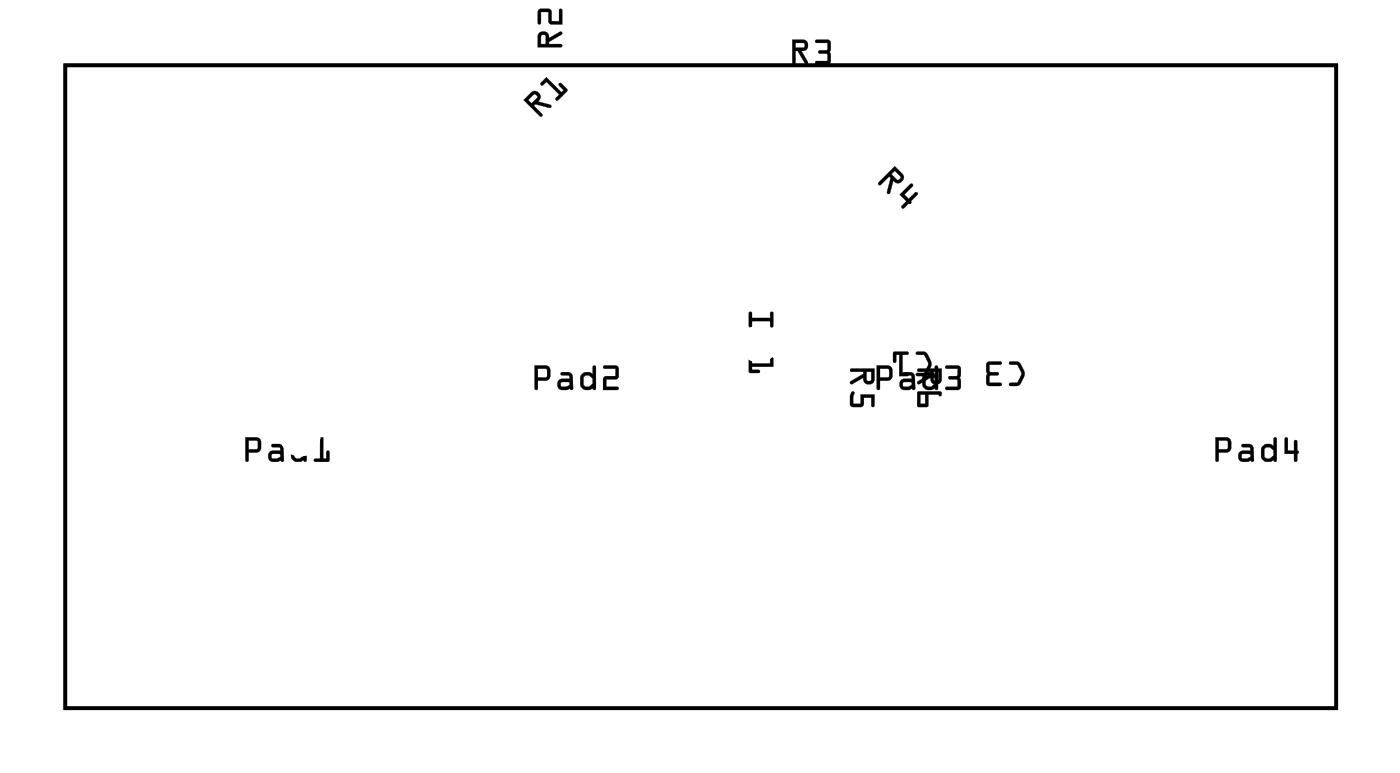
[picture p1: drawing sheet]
<svg xmlns="http://www.w3.org/2000/svg" width="78mm" height="43mm" viewBox="0 0 78 43" stroke-linecap="round" stroke-linejoin="round" font-family="sans-serif">
<path d="M3.6 3.6h70.8v35.8h-70.8z" fill="none" stroke="#000" stroke-width=".2"/>
<g fill="#000">
<path d="M3.6 3.6h70.8v35.8h-70.8zM3.6 3.6v35.8h70.8v-35.8z"/>
<path d="M29.1 5.6l.5-.5a.32 .32 0 0 1 .4 .1 .32 .32 0 0 1 0 .5l.6 .1a.1 .1 0 0 1 .1 .1 .1 .1 0 0 1-.1 .1l-.8-.2-.1 .1 .5 .4a.1 .1 0 0 1 0 .2 .1 .1 0 0 1-.1 0zM29.2 5.6l1 .9v-.1l-.5-.5 .1-.1 .8 .2 .1-.1-.8-.2a.31 .31 0 0 0 .1-.5 .31 .31 0 0 0-.4-.1zM29.4 5.6l.2 .2 .3-.4-.2-.1zM29.4 5.6l.3-.4 .2 .2-.3 .4zM30.4 4.3l.9 .8 .1-.1-.3-.2a.1 .1 0 0 1 0-.2 .1 .1 0 0 1 .2 0l.3 .4-.5 .6a.1 .1 0 0 1-.1 0 .1 .1 0 0 1 0-.2l.1-.1-.7-.7-.1 .1a.1 .1 0 0 1-.2 0 .1 .1 0 0 1 0-.1zM30.4 4.3l-.3 .4h.1l.2-.2 .8 .8-.3 .2 .2 .1 .5-.6-.4-.4-.1 .1 .3 .3-.1 .2z"/>
<path d="M29.6 5.1a.31 .31 0 0 1 .4 .1 .31 .31 0 0 1 0 .5l.7 .2-.1 .1-.8-.2-.1 .1 .5 .4v.2l-1-.9zM29.7 5.3l-.3 .3 .2 .2 .3-.4-.1-.1zM30.4 4.3l.9 .8 .1-.1-.3-.3 .1-.1 .4 .4-.5 .6-.2-.1 .2-.2-.7-.7-.2 .2-.1-.1z"/>
<path d="M30 1.8a.32 .32 0 0 1 .4 0 .32 .32 0 0 1 .2 .3l.7-.3v.1l-.7 .4v.2h.6l.1 .1h-1.4zM30.2 2l-.1 .5h.3v-.5zM30 .5h.6l.1 .2v.5h.4v-.6l.2-.1v.9l-.7-.1-.1-.6h-.4v.6l-.1 .1z"/>
<path d="M30 1.8a.32 .32 0 0 1 .4 0 .32 .32 0 0 1 .2 .3l.6-.3a.1 .1 0 0 1 .1 0 .1 .1 0 0 1 0 .1l-.7 .4v.2l.6-.1a.1 .1 0 0 1 .1 .1 .1 .1 0 0 1-.1 .1h-1.3v-.6zM30 1.8l-.1 .8h1.4l-.1-.1h-.6v-.2l.7-.4v-.1l-.7 .3a.31 .31 0 0 0-.2-.3 .31 .31 0 0 0-.4 0zM30.2 2l-.1 .5h.3v-.5zM30.1 2h.3v.5h-.3zM30 .5h.7v.7h.4v-.6a.1 .1 0 0 1 .1-.1 .1 .1 0 0 1 .1 .1v.8l-.7-.1-.1-.6h-.4v.6a.1 .1 0 0 1-.1 .1 .1 .1 0 0 1-.1-.1zM30 .5v.8h.1v-.6h.5v.6l.7 .1v-.9l-.2 .1v.6h-.4v-.5l-.1-.2z"/>
<path d="M41.7 17.4h.2v.3h1v-.3h.1l.1 .8h-.2v-.3h-1v.3h-.1zM41.8 18.9l.5-.3 .3 .1 .4 .2 .1 .5h-.2v-.4l-.5-.2-.5 .2v.4l-.1 .1-.1-.4zM41.7 19.9l.2 .1v.2h1v-.2l.1-.1 .1 .5h-1.2v.2h.4v.1l-.5 .1z"/>
<path d="M41.7 17.4h.2v.3h1v-.3a.1 .1 0 0 1 .1-.1 .1 .1 0 0 1 .1 .1v.7a.1 .1 0 0 1-.1 .1 .1 .1 0 0 1-.1-.1v-.2h-1v.2a.1 .1 0 0 1-.1 .1 .1 .1 0 0 1-.1-.1zM41.7 17.4l.1 .8h.1v-.3h1v.3h.1v-.8h-.1v.3h-1v-.3zM41.8 18.9l.5-.3 .3 .1 .4 .2 .1 .5a.1 .1 0 0 1-.1 .1 .1 .1 0 0 1-.1-.1v-.4l-.5-.2-.5 .2v.4a.1 .1 0 0 1-.1 .1 .1 .1 0 0 1-.1-.1zM41.8 18.9l-.1 .2 .1 .4 .1-.1v-.4l.5-.2 .5 .2v.4l.1 .1v-.6l-.4-.2a.77 .77 0 0 0-.8 .2zM41.7 19.9h.2v.3h1v-.2a.1 .1 0 0 1 .1-.1 .1 .1 0 0 1 .1 .1v.4h-1.2v.2h.3a.1 .1 0 0 1 .1 .1 .1 .1 0 0 1-.1 .1l-.5-.1zM41.7 19.9l.1 .9 .5-.1v-.1h-.4v-.2h1.2l-.1-.5-.1 .1v.3h-1v-.3z"/>
<path d="M44.1 2.2h.6a.32 .32 0 0 1 .3 .4 .32 .32 0 0 1-.4 .2l.4 .6a.1 .1 0 0 1 0 .2 .11 .11 0 0 1-.2-.1l-.4-.7h-.1v.7a.1 .1 0 0 1-.1 .1 .1 .1 0 0 1-.1-.1zM44.1 2.2l.1 1.4 .1-.1v-.7h.1l.4 .7h.2l-.4-.7a.31 .31 0 0 0 .4-.2 .31 .31 0 0 0-.3-.4zM44.3 2.4v.3l.5-.1v-.2zM44.3 2.4h.5v.2l-.5 .1zM45.4 2.2h.7l.2 .2-.1 .5 .1 .6-.2 .1h-.6a.1 .1 0 0 1-.1-.1 .1 .1 0 0 1 .1-.1h.6v-.4h-.4a.1 .1 0 0 1-.1-.1 .1 .1 0 0 1 .1-.1h.4v-.4h-.7zM45.4 2.2l.1 .2h.6v.4h-.5v.1v.1h.5v.4h-.6l-.1 .1 .7 .1 .2-.2-.1-.5v-.6l-.1-.1z"/>
<path d="M44.1 2.2h.6a.31 .31 0 0 1 .3 .4 .31 .31 0 0 1-.4 .2l.4 .7-.1 .1-.5-.8h-.1v.7l-.1 .1zM44.3 2.4v.3l.5-.1v-.2zM45.4 2.2h.7l.2 .1-.1 .6 .1 .5-.1 .2-.8-.1 .1-.1h.6v-.4h-.5v-.1v-.1h.5v-.4h-.7z"/>
<path d="M48.9 10.2l.9-1 .5 .5a.32 .32 0 0 1-.1 .4 .32 .32 0 0 1-.5 0l-.1 .6a.1 .1 0 0 1-.1 .1 .1 .1 0 0 1-.1-.1l.2-.8-.1-.1-.4 .5a.1 .1 0 0 1-.2 0 .1 .1 0 0 1 0-.1zM49.8 9.3l-.9 1h.1l.5-.5 .1 .1-.2 .8 .1 .1 .2-.8a.31 .31 0 0 0 .5 .1 .31 .31 0 0 0 .1-.4zM49.6 9.7l.4 .3 .1-.1-.3-.4zM49.6 9.7l.2-.2 .4 .4-.2 .1zM50.1 10.8l.6-.6a.1 .1 0 0 1 .1 0 .1 .1 0 0 1 0 .2l-.4 .4 .2 .3 .4-.4a.1 .1 0 0 1 .1 0 .1 .1 0 0 1 0 .2l-.4 .3a.09 .09 0 0 1 0 .1 .09 .09 0 0 1-.1 0l-.2 .3a.1 .1 0 0 1-.2 0 .1 .1 0 0 1 0-.2l.3-.2zM50.1 10.8l.4 .4-.3 .3 .1 .1 .3-.3h.1v-.1l.4-.4-.1-.1-.4 .4-.3-.3 .5-.5v-.1z"/>
<path d="M48.9 10.2l.9-.9 .5 .4a.31 .31 0 0 1-.1 .4 .31 .31 0 0 1-.5 0l-.2 .7-.1-.1 .2-.8-.1-.1-.5 .5h-.1zM49.6 9.7l.4 .3 .2-.1-.4-.4zM50.7 10.2h.1v.1l-.4 .5 .2 .3 .4-.4 .1 .1-.4 .4v.1h-.1l-.3 .3-.1-.1 .3-.3-.4-.4z"/>
<path d="M13.7 24.3l.7 .1 .1 .2v.5l-.7 .1 .1 .4a.1 .1 0 0 1-.1 .1 .1 .1 0 0 1-.1-.1zM13.7 24.4v1.2l.1 .1v-.1v-.4l.7-.1v-.5l-.1-.2zM13.8 24.5v.5h.5v-.4zM13.8 24.5h.5v.5h-.5zM15.1 24.7h.4l.2 .1 .1 .8a.09 .09 0 0 1-.1 .1 .09 .09 0 0 1-.1-.1l-.4 .1a.32 .32 0 0 1-.3-.3 .32 .32 0 0 1 .3-.3h.4v-.2h-.4zM15.1 24.8l.1 .1 .4 .1v.1h-.4a.31 .31 0 0 0-.3 .3 .31 .31 0 0 0 .3 .3l.4-.1 .2 .1v-.7l-.2-.3zM15.1 25.3l.1 .2h.2l.2-.1v-.1zM15.1 25.3h.5v.1l-.2 .1h-.2zM16.3 24.8l.2-.1 .4 .1v-.4a.1 .1 0 0 1 .1-.1 .1 .1 0 0 1 .1 .1v1.2a.1 .1 0 0 1-.1 .1 .1 .1 0 0 1-.1-.1l-.2 .1-.4-.1-.1-.2zM16.3 24.8l-.1 .2 .1 .6 .2 .1h.3l.1-.1v.1h.1v-1.3h-.1v.5l-.2-.2zM16.4 25v.4l.1 .1h.2l.2-.1v-.4l-.2-.1zM16.4 25l.3-.1 .2 .2v.3l-.2 .1-.3-.1zM17.5 24.4l.5-.1v1.2h.2v-.3a.1 .1 0 0 1 .1-.1 .1 .1 0 0 1 .1 .1l-.1 .5h-.7a.1 .1 0 0 1-.1-.1 .1 .1 0 0 1 .1-.1h.2v-1h-.3zM17.5 24.4v.1h.3v1l-.3 .1v.1h.8v-.6h-.1v.4h-.2v-1.1z"/>
<path d="M13.7 24.4h.7l.1 .2v.5l-.7 .1v.4v.1l-.1-.1zM13.8 24.5v.5h.5v-.4zM15.1 24.7h.5l.2 .3v.7l-.2-.1-.4 .1a.31 .31 0 0 1-.3-.3 .31 .31 0 0 1 .3-.3h.4v-.1l-.4-.1zM15.1 25.3l.1 .2h.2l.2-.1v-.1zM16.3 24.8l.2-.1 .4 .1v-.4h.2v1.3h-.1l-.1-.1-.4 .1-.2-.1-.1-.2zM16.4 25v.4l.3 .1 .2-.1v-.3l-.2-.2zM17.5 24.4h.5v1.1h.2v-.4h.1v.6h-.8v-.2h.3v-1h-.3z"/>
<path d="M29.8 20.3l.7 .1 .2 .2-.1 .5-.6 .1v.4a.1 .1 0 0 1-.1 .1 .1 .1 0 0 1-.1-.1zM29.8 20.4v1.2l.1 .1v-.1v-.4l.7-.1v-.5l-.1-.2zM30 20.5v.5h.4v-.4zM29.9 20.5h.5v.5h-.5zM31.2 20.7h.4l.2 .1 .1 .8a.09 .09 0 0 1-.1 .1 .09 .09 0 0 1-.1-.1l-.4 .1a.32 .32 0 0 1-.3-.3 .32 .32 0 0 1 .3-.3h.4v-.2h-.4zM31.2 20.8l.1 .1 .4 .1v.1h-.4a.31 .31 0 0 0-.2 .3 .31 .31 0 0 0 .2 .3l.4-.1 .2 .1v-.7l-.2-.3zM31.3 21.3v.2h.2l.2-.1v-.1zM31.2 21.3h.5v.1l-.2 .1h-.2zM32.4 20.8l.2-.1 .4 .1v-.4a.1 .1 0 0 1 .1-.1 .1 .1 0 0 1 .1 .1v1.2a.1 .1 0 0 1-.1 .1 .1 .1 0 0 1-.1-.1l-.2 .1-.4-.1-.1-.2zM32.5 20.8l-.2 .2 .1 .6 .2 .1h.3l.1-.1v.1h.2v-1.3h-.2v.5l-.2-.2zM32.5 21v.4l.1 .1h.2l.2-.1v-.4l-.2-.1zM32.5 21l.3-.1 .2 .2v.3l-.2 .1-.3-.1zM33.6 20.4l.7-.1 .1 .2v.6h-.6v.4h.6a.1 .1 0 0 1 .1 .1 .1 .1 0 0 1-.1 .1h-.8v-.7l.7-.1v-.4h-.7zM33.6 20.4v.1h.7v.5h-.7v.7h.8v-.1l-.6-.1v-.4h.6v-.6l-.1-.1z"/>
<path d="M29.8 20.4h.7l.1 .2v.5l-.6 .1v.4l-.1 .1-.1-.1zM30 20.5v.5h.4v-.4zM31.2 20.7h.5l.2 .3v.7l-.2-.1-.4 .1a.31 .31 0 0 1-.3-.3 .31 .31 0 0 1 .3-.3h.4v-.1l-.4-.1zM31.2 21.3l.1 .2h.2l.2-.1v-.1zM32.4 20.8l.2-.1 .4 .1v-.4h.2v1.3h-.1l-.1-.1-.4 .1-.2-.1-.1-.2zM32.5 21v.4l.3 .1 .2-.1v-.3l-.2-.2zM33.6 20.4h.7l.1 .1v.6h-.6v.4h.6v.2h-.8v-.7l.7-.1v-.4h-.7z"/>
<path d="M47.4 20.5h1.3v.6a.31 .31 0 0 1-.4 .3 .31 .31 0 0 1-.2-.4l-.7 .4-.1-.1 .8-.5v-.1h-.7zM48.3 20.7v.5h.2v-.5zM47.4 21.8l.2 .1-.1 .6h.4v-.5h.8v.6h-.2v-.5h-.4v.5l-.7 .1-.1-.2v-.4z"/>
<path d="M47.4 20.5h1.3v.6a.32 .32 0 0 1-.4 .3 .32 .32 0 0 1-.2-.4l-.6 .4a.1 .1 0 0 1-.2 0 .11 .11 0 0 1 .1-.2l.7-.4v-.1h-.7zM47.4 20.6v.1h.7v.1l-.7 .4v.2l.7-.4a.31 .31 0 0 0 .2 .4 .31 .31 0 0 0 .4-.3v-.6zM48.3 20.7v.5h.2v-.5zM48.2 20.7h.3v.5h-.2zM47.4 21.8l.2 .1-.1 .6h.4v-.5h.8v.6a.1 .1 0 0 1-.1 .1 .1 .1 0 0 1-.1-.1v-.5h-.4v.5l-.1 .1-.6-.1-.1-.5zM47.5 21.8l-.2 .3v.4l.1 .1h.6l.1-.5h.4v.5h.2v-.6h-.8v.5h-.4l.1-.6z"/>
<path d="M48.8 20.3l.7 .1 .2 .2-.1 .5-.6 .1v.4a.1 .1 0 0 1-.1 .1 .1 .1 0 0 1-.1-.1zM48.8 20.4v1.2l.1 .1 .1-.1v-.4l.6-.1 .1-.5-.2-.2zM49 20.5v.5h.5v-.4zM49 20.5h.5v.5h-.5zM50.3 20.7h.4l.2 .1 .1 .8a.09 .09 0 0 1-.1 .1 .09 .09 0 0 1-.1-.1l-.4 .1a.32 .32 0 0 1-.3-.3 .32 .32 0 0 1 .3-.3h.4l-.1-.2h-.4zM50.3 20.8v.1l.5 .1v.1h-.4a.31 .31 0 0 0-.3 .3 .31 .31 0 0 0 .3 .3l.4-.1 .1 .1v-.7l-.1-.3zM50.3 21.3v.2h.3l.2-.1-.1-.1zM50.3 21.3h.4l.1 .1-.2 .1h-.3zM51.4 20.8l.3-.1 .4 .1v-.4a.1 .1 0 0 1 0-.1 .1 .1 0 0 1 .1 .1v1.2a.1 .1 0 0 1-.1 .1 .1 .1 0 0 1 0-.1l-.3 .1-.3-.1-.1-.2zM51.5 20.8l-.1 .2 .1 .6 .2 .1h.2l.2-.1v.1h.1v-1.3h-.1v.5l-.3-.2zM51.6 21v.4l.1 .1h.2l.1-.1v-.4l-.1-.1zM51.6 21l.3-.1 .2 .2v.3l-.2 .1-.4-.1zM52.7 20.4l.6-.1 .2 .2-.1 .5 .1 .6-.2 .1h-.6a.1 .1 0 0 1-.1-.1 .1 .1 0 0 1 .1-.1h.6v-.3l-.4-.1a.1 .1 0 0 1-.1-.1 .1 .1 0 0 1 .1-.1h.4v-.4h-.6zM52.7 20.4v.1h.6v.4l-.4 .1h-.1l.1 .1h.4v.4h-.6v.2h.7l.1-.2-.1-.5 .1-.5-.2-.1z"/>
<path d="M48.8 20.4h.7l.2 .2-.1 .5-.6 .1v.4l-.1 .1-.1-.1zM49 20.5v.5h.5v-.4zM50.3 20.7h.5l.1 .3v.7l-.1-.1-.4 .1a.31 .31 0 0 1-.3-.3 .31 .31 0 0 1 .3-.3h.4v-.1l-.5-.1zM50.3 21.3v.2h.3l.2-.1-.1-.1zM51.4 20.8l.3-.1 .4 .1v-.4h.1v1.3h-.1v-.1l-.4 .1-.2-.1-.1-.2zM51.6 21v.4l.3 .1 .2-.1v-.3l-.2-.2zM52.7 20.4h.6l.2 .1-.1 .5 .1 .5-.1 .2h-.8l.1-.2h.6v-.4h-.4l-.1-.1 .1-.1h.4v-.4h-.6z"/>
<path d="M51.1 20.5h1.3v.6a.31 .31 0 0 1-.3 .3 .31 .31 0 0 1-.3-.4l-.7 .4v-.1l.7-.5v-.1h-.7zM52 20.7v.5h.2l.1-.5zM51.1 21.8h1.3v.2v.1l-.1-.1h-.6v.6l-.5 .1-.1-.1zM51.3 22v.5h.2v-.5z"/>
<path d="M51.1 20.5h1.3v.6a.32 .32 0 0 1-.3 .3 .32 .32 0 0 1-.3-.4l-.6 .4a.1 .1 0 0 1-.1 0 .1 .1 0 0 1 0-.2l.7-.4v-.1h-.7zM51.1 20.6v.1h.7v.1l-.7 .4v.2l.7-.4a.31 .31 0 0 0 .3 .4 .31 .31 0 0 0 .3-.3v-.6zM52 20.7v.5h.2l.1-.5zM52 20.7h.3l-.1 .5h-.2zM51.1 21.8h1.3v.2a.09 .09 0 0 1 0 .1 .09 .09 0 0 1-.1-.1h-.6v.6l-.5 .1-.1-.1zM51.1 21.8v.8l.1 .1 .5-.1v-.6h.6h.1v-.2zM51.3 22v.5h.2v-.5zM51.2 22h.3v.5h-.3z"/>
<path d="M51 19.6h.1a.6 .6 0 0 1 .8 .6l-.1 .2-.2 .5h-.5v-.1h.4l.2-.5-.2-.5-.4-.1zM49.8 19.6h.8l-.1 .1-.2 .1v1h.2v.1h-.4v-1.1h-.2v.3l-.1 .1z"/>
<path d="M51 19.6h.6l.3 .7-.3 .6h-.5a.1 .1 0 0 1-.1 0 .1 .1 0 0 1 .1-.1l.4-.1 .2-.4-.2-.5h-.4zM51 19.6l.1 .1 .4 .1 .2 .5-.2 .5h-.4l-.1 .1h.6l.2-.5a.83 .83 0 0 0-.3-.8zM49.8 19.6h.7a.1 .1 0 0 1 .1 .1 .1 .1 0 0 1-.1 .1h-.2v1h.2a.1 .1 0 0 1 .1 .1 .1 .1 0 0 1-.1 0h-.4v-1.1h-.2v.3a.1 .1 0 0 1-.1 .1 .1 .1 0 0 1-.1-.1zM49.8 19.6v.6l.1-.1v-.4h.2v1.2h.4v-.1h-.3v-1.1h.3l.1-.1z"/>
<path d="M56.2 20.2l.1-.1a.6 .6 0 0 1 .7 .6v.3l-.2 .4-.6 .1v-.2h.5l.2-.5-.2-.5h-.5zM55 20.2h.8l-.1 .1h-.6v.4h.5v.1v.1h-.5v.4h.6v.2h-.6l-.2-.1z"/>
<path d="M56.2 20.1l.5 .1 .4 .6-.3 .6-.5 .1a.1 .1 0 0 1-.1-.1 .1 .1 0 0 1 .1-.1h.3l.3-.5-.3-.5h-.4zM56.2 20.2v.1h.5l.2 .5-.2 .5h-.5v.2l.5-.1 .3-.4a.83 .83 0 0 0-.3-.9zM55 20.2l.7-.1a.1 .1 0 0 1 .1 .1 .1 .1 0 0 1-.1 .1h-.6v.4h.4a.1 .1 0 0 1 .1 .1 .1 .1 0 0 1-.1 .1h-.4v.4h.6a.1 .1 0 0 1 .1 .1 .1 .1 0 0 1-.1 .1h-.6l-.2-.1zM55 20.2l-.1 1.2 .2 .1h.6v-.2h-.6v-.4h.5v-.1v-.1h-.5v-.4h.6l.1-.1z"/>
<path d="M67.7 24.3l.7 .1 .2 .2-.1 .5-.6 .1v.4a.1 .1 0 0 1-.1 .1 .1 .1 0 0 1-.1-.1zM67.7 24.4v1.2l.1 .1 .1-.1v-.4l.6-.1 .1-.5-.2-.2zM67.9 24.5v.5h.5v-.4zM67.9 24.5h.5v.5h-.5zM69.2 24.7h.3l.2 .1 .1 .8a.09 .09 0 0 1-.1 .1 .09 .09 0 0 1 0-.1l-.5 .1a.32 .32 0 0 1-.3-.3 .32 .32 0 0 1 .3-.3h.4v-.2h-.4zM69.2 24.8v.1l.4 .1v.1h-.4a.31 .31 0 0 0-.2 .3 .31 .31 0 0 0 .2 .3l.5-.1 .1 .1v-.7l-.2-.3zM69.2 25.3v.2h.3l.1-.1v-.1zM69.2 25.3h.4l.1 .1-.2 .1h-.3zM70.3 24.8l.3-.1 .3 .1v-.4a.1 .1 0 0 1 .1-.1 .1 .1 0 0 1 .1 .1v1.2a.1 .1 0 0 1-.1 .1 .1 .1 0 0 1-.1-.1l-.2 .1-.4-.1-.1-.2zM70.4 24.8l-.2 .2 .1 .6 .2 .1h.3l.1-.1 .1 .1h.1v-1.3h-.2v.5l-.2-.2zM70.4 25v.4l.1 .1h.2l.2-.1v-.4l-.2-.1zM70.4 25l.3-.1 .2 .2v.3l-.2 .1-.3-.1zM71.6 24.4h.1v.7h.4v-.5a.1 .1 0 0 1 .1-.1 .1 .1 0 0 1 0 .1v.5a.09 .09 0 0 1 .1 .1 .09 .09 0 0 1-.1 .1v.3a.1 .1 0 0 1 0 .1 .1 .1 0 0 1-.1-.1v-.3h-.6zM71.6 24.4l-.1 .9h.6v.4h.1v-.4l.1-.1-.1-.1v-.5h-.1v.5h-.4v-.7z"/>
<path d="M67.7 24.4h.7l.2 .2-.1 .5-.6 .1v.4l-.1 .1-.1-.1zM67.9 24.5v.5h.5v-.4zM69.2 24.7h.4l.2 .3v.7l-.1-.1-.5 .1a.31 .31 0 0 1-.2-.3 .31 .31 0 0 1 .2-.3h.4v-.1l-.4-.1zM69.2 25.3v.2h.3l.1-.1v-.1zM70.3 24.8l.3-.1 .3 .1v-.4h.2v1.3h-.1l-.1-.1-.4 .1-.2-.1-.1-.2zM70.4 25v.4l.3 .1 .2-.1v-.3l-.2-.2zM71.6 24.4h.1v.7h.4v-.5h.1v.5l.1 .1-.1 .1v.4h-.1v-.4h-.6z"/>
</g>
<circle cx="42.3" cy="19.2" r=".7" fill="#fff"/>
<circle cx="42.3" cy="19.2" r=".7" fill="none" stroke="#fff" stroke-width=".65" stroke-linecap="butt"/>
<circle cx="39.7" cy="19.2" r=".7" fill="#fff"/>
<circle cx="39.7" cy="19.2" r=".7" fill="none" stroke="#fff" stroke-width=".65" stroke-linecap="butt"/>
<circle cx="37.2" cy="19.2" r=".7" fill="#fff"/>
<circle cx="37.2" cy="19.2" r=".7" fill="none" stroke="#fff" stroke-width=".65" stroke-linecap="butt"/>
<circle cx="34.6" cy="19.2" r=".7" fill="#fff"/>
<circle cx="34.6" cy="19.2" r=".7" fill="none" stroke="#fff" stroke-width=".65" stroke-linecap="butt"/>
<circle cx="32.1" cy="19.2" r=".7" fill="#fff"/>
<circle cx="32.1" cy="19.2" r=".7" fill="none" stroke="#fff" stroke-width=".65" stroke-linecap="butt"/>
<circle cx="42.3" cy="19.2" r=".7" fill="#fff"/>
<circle cx="42.3" cy="19.2" r=".7" fill="none" stroke="#fff" stroke-width=".65" stroke-linecap="butt"/>
<circle cx="39.7" cy="19.2" r=".7" fill="#fff"/>
<circle cx="39.7" cy="19.2" r=".7" fill="none" stroke="#fff" stroke-width=".65" stroke-linecap="butt"/>
<circle cx="37.2" cy="19.2" r=".7" fill="#fff"/>
<circle cx="37.2" cy="19.2" r=".7" fill="none" stroke="#fff" stroke-width=".65" stroke-linecap="butt"/>
<circle cx="34.6" cy="19.2" r=".7" fill="#fff"/>
<circle cx="34.6" cy="19.2" r=".7" fill="none" stroke="#fff" stroke-width=".65" stroke-linecap="butt"/>
<circle cx="32.1" cy="19.2" r=".7" fill="#fff"/>
<circle cx="32.1" cy="19.2" r=".7" fill="none" stroke="#fff" stroke-width=".65" stroke-linecap="butt"/>
<circle cx="61.5" cy="24.3" r=".74" fill="#fff"/>
<circle cx="61.5" cy="24.3" r=".74" fill="none" stroke="#fff" stroke-width=".76" stroke-linecap="butt"/>
<circle cx="58.9" cy="24.3" r=".74" fill="#fff"/>
<circle cx="58.9" cy="24.3" r=".74" fill="none" stroke="#fff" stroke-width=".76" stroke-linecap="butt"/>
<circle cx="61.5" cy="24.3" r=".74" fill="#fff"/>
<circle cx="61.5" cy="24.3" r=".74" fill="none" stroke="#fff" stroke-width=".76" stroke-linecap="butt"/>
<circle cx="58.9" cy="24.3" r=".74" fill="#fff"/>
<circle cx="58.9" cy="24.3" r=".74" fill="none" stroke="#fff" stroke-width=".76" stroke-linecap="butt"/>
<circle cx="19.3" cy="24.3" r=".74" fill="#fff"/>
<circle cx="19.3" cy="24.3" r=".74" fill="none" stroke="#fff" stroke-width=".76" stroke-linecap="butt"/>
<circle cx="16.7" cy="24.3" r=".74" fill="#fff"/>
<circle cx="16.7" cy="24.3" r=".74" fill="none" stroke="#fff" stroke-width=".76" stroke-linecap="butt"/>
<circle cx="19.3" cy="24.3" r=".74" fill="#fff"/>
<circle cx="19.3" cy="24.3" r=".74" fill="none" stroke="#fff" stroke-width=".76" stroke-linecap="butt"/>
<circle cx="16.7" cy="24.3" r=".74" fill="#fff"/>
<circle cx="16.7" cy="24.3" r=".74" fill="none" stroke="#fff" stroke-width=".76" stroke-linecap="butt"/>
<circle cx="19.3" cy="5.4" r=".74" fill="#fff"/>
<circle cx="19.3" cy="5.4" r=".74" fill="none" stroke="#fff" stroke-width=".76" stroke-linecap="butt"/>
<circle cx="16.8" cy="5.4" r=".74" fill="#fff"/>
<circle cx="16.8" cy="5.4" r=".74" fill="none" stroke="#fff" stroke-width=".76" stroke-linecap="butt"/>
<circle cx="19.3" cy="5.4" r=".74" fill="#fff"/>
<circle cx="19.3" cy="5.4" r=".74" fill="none" stroke="#fff" stroke-width=".76" stroke-linecap="butt"/>
<circle cx="16.8" cy="5.4" r=".74" fill="#fff"/>
<circle cx="16.8" cy="5.4" r=".74" fill="none" stroke="#fff" stroke-width=".76" stroke-linecap="butt"/>
<circle cx="61.6" cy="5.4" r=".74" fill="#fff"/>
<circle cx="61.6" cy="5.4" r=".74" fill="none" stroke="#fff" stroke-width=".76" stroke-linecap="butt"/>
<circle cx="59" cy="5.4" r=".74" fill="#fff"/>
<circle cx="59" cy="5.4" r=".74" fill="none" stroke="#fff" stroke-width=".76" stroke-linecap="butt"/>
<circle cx="61.6" cy="5.4" r=".74" fill="#fff"/>
<circle cx="61.6" cy="5.4" r=".74" fill="none" stroke="#fff" stroke-width=".76" stroke-linecap="butt"/>
<circle cx="59" cy="5.4" r=".74" fill="#fff"/>
<circle cx="59" cy="5.4" r=".74" fill="none" stroke="#fff" stroke-width=".76" stroke-linecap="butt"/>
</svg>
